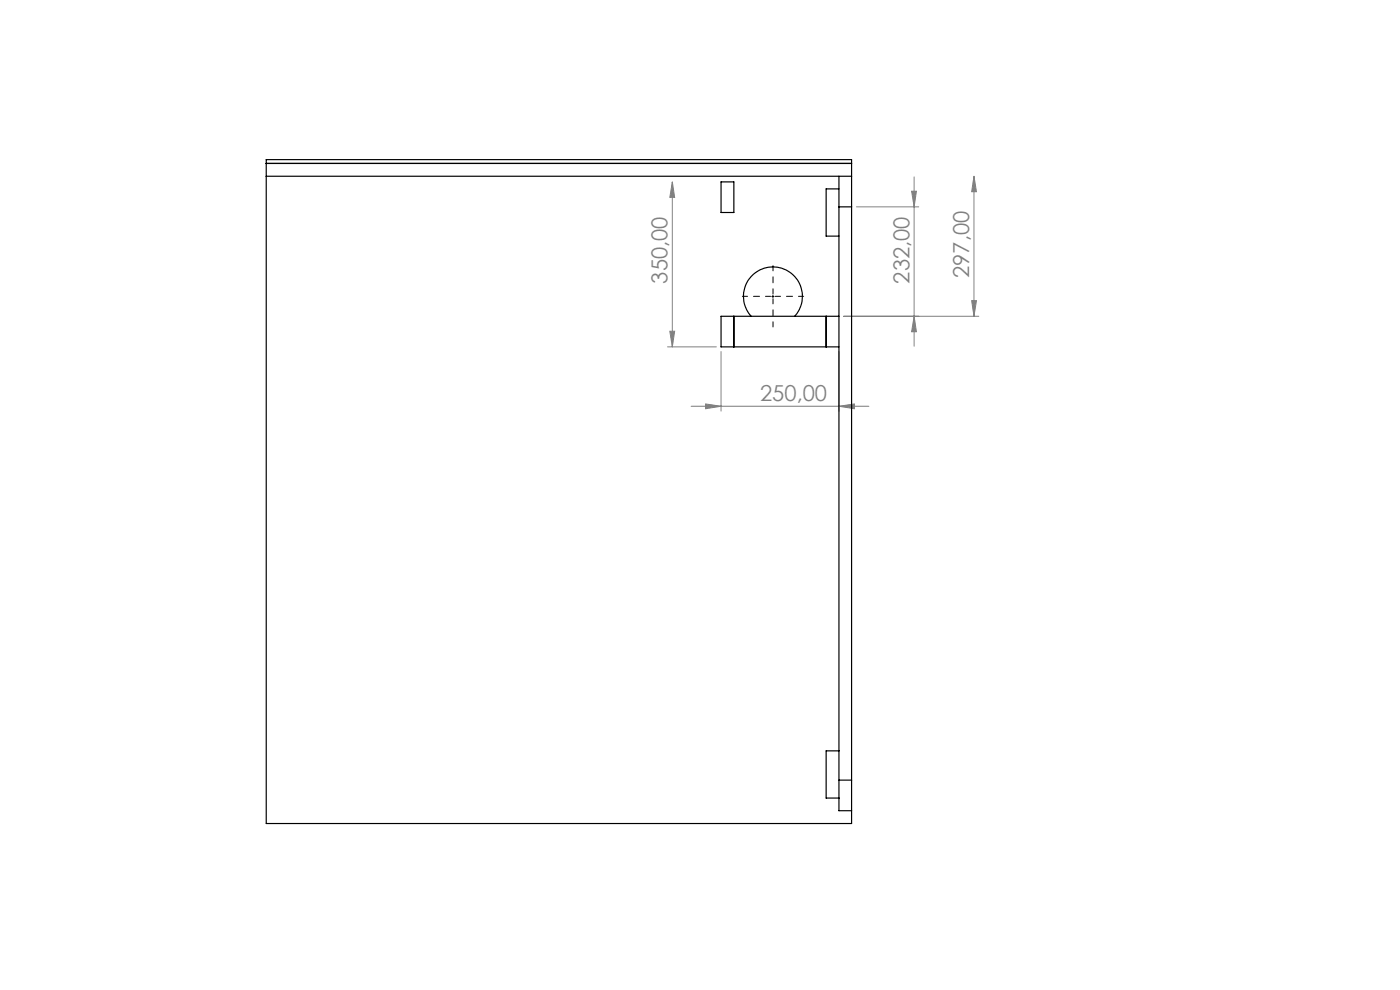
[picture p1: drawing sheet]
<svg xmlns="http://www.w3.org/2000/svg" width="297mm" height="210mm" viewBox="0 0 297 210" stroke-linecap="round" stroke-linejoin="round" font-family="sans-serif">
<defs><g id="words">
<g font-size="4.7" fill="#808080">
<text x="205.6" y="59" transform="rotate(-90 205.6 59)">297,00</text>
<text x="141.6" y="60.1" transform="rotate(-90 141.6 60.1)">350,00</text>
<text x="192.9" y="60.1" transform="rotate(-90 192.9 60.1)">232,00</text>
<text x="161.3" y="85.2">250,00</text>
</g>
</g></defs>
<g fill="none" stroke="#808080" stroke-width=".21">
<path d="M142.6 38.6v35M142.6 38.6l.5 3.3h-1zM193.9 37.5v35.9M206.6 37.4v29.7M206.6 37.4l.6 3.3h-1.1zM181.7 43.9h13.2M193.4 40.6h1l-.5 3.3zM141.6 73.6h10.4M142.1 70.3h1l-.5 3.3zM153 74.6v12.6M178 74.6v12.6M179 67.1h28.6"/>
<path d="M193.9 67.1l.5 3.3h-1zM206.1 63.8h1.1l-.6 3.3zM146.6 86.2h37.7M149.7 85.7l3.3 .5-3.3 .5zM178 86.2l3.3-.5v1z"/>
</g>
<path d="M163.5 62.9h-6M164 62.4v-6M164 63.4v6M164.5 62.9h6" fill="none" stroke="#000" stroke-width=".21" stroke-dasharray="15.2 1.3 1.3 1.3" stroke-dashoffset="14.1"/>
<path d="M163.7 62.9h.5M164 62.6v.5" fill="none" stroke="#000" stroke-width=".21"/>
<g fill="#808080">
<path d="M149.7 85.7l3.3 .5-3.3 .5zM178 86.2l3.3-.5v1z"/>
<path d="M206.1 63.8h1.1l-.6 3.3zM206.6 37.4l.6 3.3h-1.1zM193.9 67.1l.5 3.3h-1zM193.4 40.6h1l-.5 3.3zM142.1 70.3h1l-.5 3.3zM142.6 38.6l.5 3.3h-1z"/>
</g>
<g fill="none" stroke="#000" stroke-width=".25">
<path d="M56.5 33.9h124.2v140.8h-124.2zM56.5 37.4h124.2M56.5 34.7h124.2M153 38.6h2.7v6.5h-2.7zM178 37.4v134.6h2.7M178 43.9h2.7M178 40.1h-2.7v10h2.7M155.7 67.1v6.5M159.3 67.1a6.3 6.3 0 0 1 .3-8.7 6.3 6.3 0 0 1 8.7 0 6.3 6.3 0 0 1 .3 8.7M175.3 67.1v6.5M178 67.1h-25v6.5h25M178 159.3h-2.7v10h2.7"/>
<path d="M178 165.5h2.7"/>
</g>
<use href="#words"/>
</svg>
